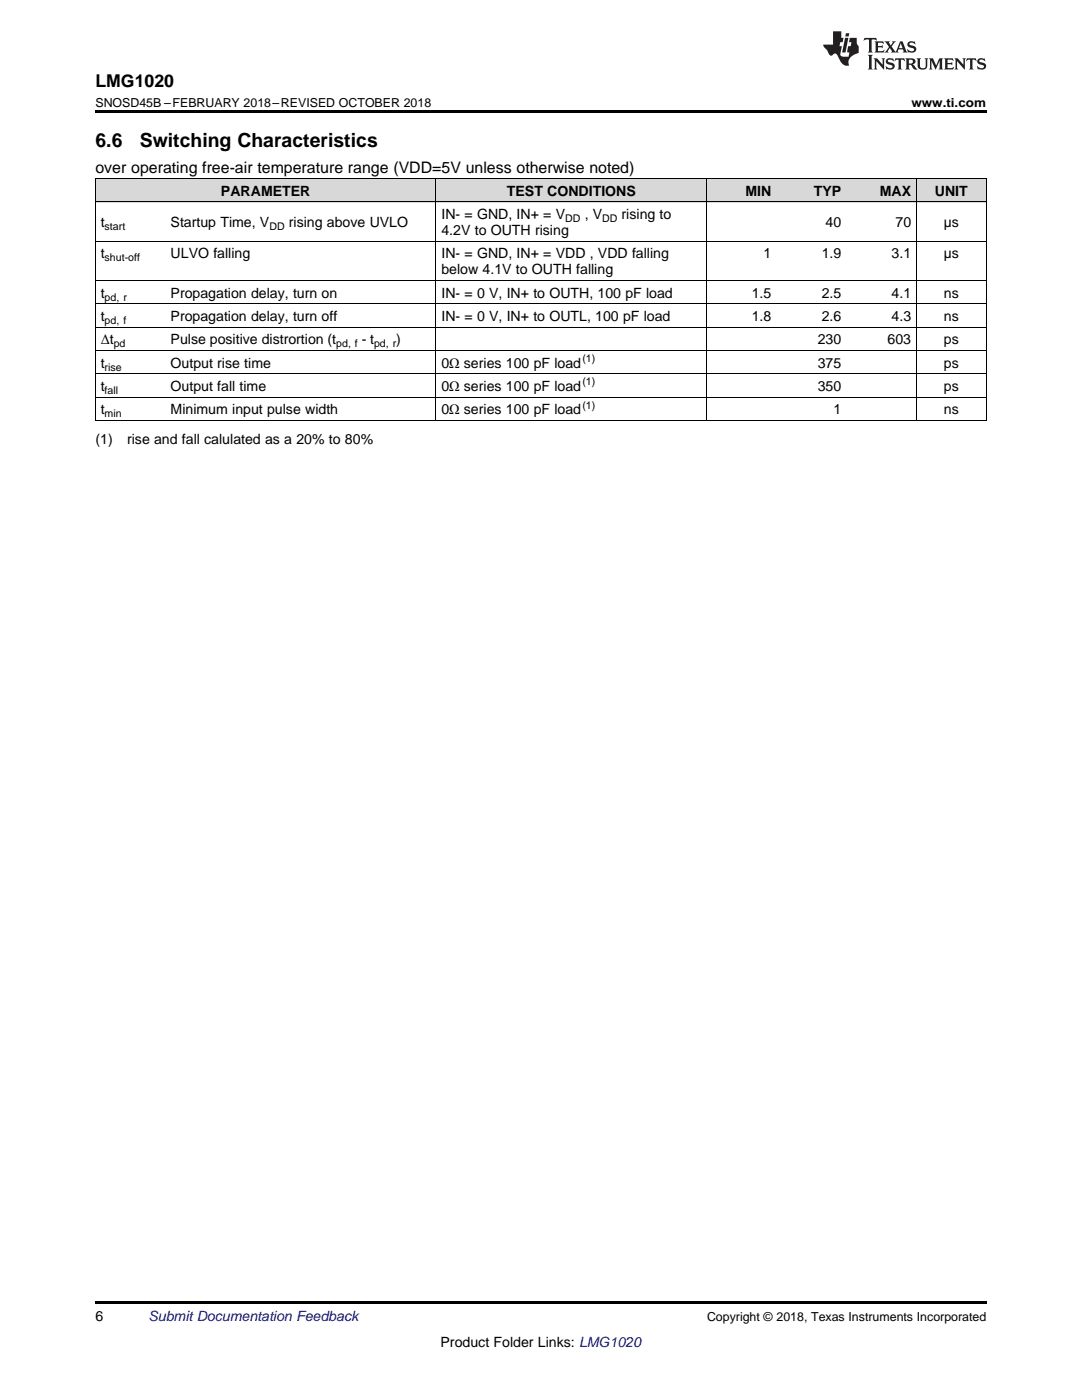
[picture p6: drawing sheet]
<svg xmlns="http://www.w3.org/2000/svg" width="216mm" height="279mm" viewBox="0 0 216 279" stroke-linecap="round" stroke-linejoin="round" font-family="sans-serif">
<defs><g id="words">
<g font-size="3.9">
<text x="19" y="29.3">6.6</text>
<text x="27.9" y="29.3">Switching Characteristics</text>
</g>
<text font-size="3.5" x="19" y="17.3">LMG1020</text>
<text font-size="3.2" x="19" y="34.4">over operating free-air temperature range (VDD=5V unless otherwise noted)</text>
<g font-size="2.8">
<text x="44.1" y="39.1">PARAMETER</text>
<text x="101.1" y="39.1">TEST CONDITIONS</text>
<text x="148.7" y="39.1">MIN</text>
<text x="162.4" y="39.1">TYP</text>
<text x="175.5" y="39.1">MAX</text>
<text x="186.5" y="39.1">UNIT</text>
<text x="20.1" y="45.3">t</text>
<text x="34" y="45.3">Startup Time, V</text>
<text x="57.6" y="45.3">rising above UVLO</text>
<text x="88.1" y="43.7">IN- = GND, IN+ = V</text>
<text x="88.1" y="46.9">4.2V to OUTH rising</text>
<text x="116.7" y="43.7">, V</text>
<text x="124" y="43.7">rising to</text>
<text x="164.7" y="45.3">40</text>
<text x="178.7" y="45.3">70</text>
<text x="188.3" y="45.3">µs</text>
<text x="20.1" y="51.6">t</text>
<text x="34" y="51.6">ULVO falling</text>
<text x="88.1" y="51.6">IN- = GND, IN+ = VDD , VDD falling</text>
<text x="152.3" y="51.6">1</text>
<text x="164" y="51.6">1.9</text>
<text x="177.9" y="51.6">3.1</text>
<text x="188.3" y="51.6">µs</text>
<text x="20.1" y="59.4">t</text>
<text x="34" y="59.4">Propagation delay, turn on</text>
<text x="88.1" y="54.8">below 4.1V to OUTH falling</text>
<text x="88.1" y="59.4">IN- = 0 V, IN+ to OUTH, 100 pF load</text>
<text x="150" y="59.4">1.5</text>
<text x="164" y="59.4">2.5</text>
<text x="177.9" y="59.4">4.1</text>
<text x="188.3" y="59.4">ns</text>
<text x="20.1" y="64.1">t</text>
<text x="34" y="64.1">Propagation delay, turn off</text>
<text x="88.1" y="64.1">IN- = 0 V, IN+ to OUTL, 100 pF load</text>
<text x="150" y="64.1">1.8</text>
<text x="164" y="64.1">2.6</text>
<text x="177.9" y="64.1">4.3</text>
<text x="188.3" y="64.1">ns</text>
<text x="20.1" y="68.7">Δt</text>
<text x="34" y="68.7">Pulse positive distrortion (t</text>
<text x="72.2" y="68.7">- t</text>
<text x="79.1" y="68.7">)</text>
<text x="163.2" y="68.7">230</text>
<text x="177.1" y="68.7">603</text>
<text x="188.3" y="68.7">ps</text>
<text x="20.1" y="73.4">t</text>
<text x="34" y="73.4">Output rise time</text>
<text x="88.1" y="73.4">0Ω series 100 pF load</text>
<text x="163.2" y="73.4">375</text>
<text x="188.3" y="73.4">ps</text>
<text x="20.1" y="78">t</text>
<text x="20.1" y="82.7">t</text>
<text x="34" y="78">Output fall time</text>
<text x="34" y="82.7">Minimum input pulse width</text>
<text x="88.1" y="78">0Ω series 100 pF load</text>
<text x="88.1" y="82.7">0Ω series 100 pF load</text>
<text x="163.2" y="78">350</text>
<text x="166.3" y="82.7">1</text>
<text x="188.3" y="78">ps</text>
<text x="188.3" y="82.7">ns</text>
<text x="19" y="88.5">(1)</text>
<text x="25.4" y="88.5">rise and fall calulated as a 20% to 80%</text>
<text x="19" y="263.6">6</text>
<text x="87.9" y="268.9">Product Folder Links: LMG1020</text>
</g>
<text font-size="2.8" fill="#0000c8" x="29.6" y="263.6">Submit Documentation Feedback</text>
<g font-size="2.5">
<text x="19" y="21.4">SNOSD45B –FEBRUARY 2018–REVISED OCTOBER 2018</text>
<text x="181.9" y="21.4">www.ti.com</text>
<text x="141.1" y="263.6">Copyright © 2018, Texas Instruments Incorporated</text>
</g>
<g font-size="2.1">
<text x="20.9" y="45.9">start</text>
<text x="53.8" y="45.9">DD</text>
<text x="112.8" y="44.3">DD</text>
<text x="120.2" y="44.3">DD</text>
<text x="20.9" y="52.1">shut-off</text>
<text x="20.9" y="60">pd, r</text>
<text x="20.9" y="64.6">pd, f</text>
<text x="22.7" y="69.3">pd</text>
<text x="67.1" y="69.3">pd, f</text>
<text x="74.6" y="69.3">pd, r</text>
<text x="20.9" y="73.9">rise</text>
<text x="116.2" y="76.9">(1)</text>
<text x="116.2" y="72.2">(1)</text>
<text x="20.9" y="78.6">fall</text>
<text x="20.9" y="83.3">min</text>
<text x="116.2" y="81.6">(1)</text>
</g>
</g></defs>
<g fill="#d8d8d8">
<path d="M19 35.7h14v4.7h-14z"/>
<path d="M33 35.7h54v4.7h-54z"/>
<path d="M87 35.7h54v4.7h-54z"/>
<path d="M141 35.7h14v4.7h-14z"/>
<path d="M155 35.7h13.9v4.7h-13.9z"/>
<path d="M168.9 35.7h14v4.7h-14z"/>
<path d="M182.9 35.7h13.9v4.7h-13.9z"/>
</g>
<path d="M19 22h177.8v.5h-177.8zM19 83.9l.2 .1zM86.9 83.9l.1 .1zM140.9 83.9l.1 .1zM154.9 83.9l.1 .1zM168.8 83.9l.1 .1zM182.8 83.9l.1 .1zM196.7 83.9l.1 .1zM19 259.7h177.8v.5h-177.8z" fill="#000"/>
<g fill="none" stroke="#000" stroke-width=".2">
<path d="M19 35.6h177.8M19.1 35.7v48.3M87 35.7v48.3M141 35.7v48.3M182.8 35.7v48.3M196.8 35.7v48.3M19 56h177.8M19 48.1h177.8M19 40.3h177.8M19 79.3h177.8M19 74.6h177.8M19 69.9h177.8"/>
<path d="M19 65.3h177.8M19 60.6h177.8M19 83.9h177.8"/>
</g>
<g fill="#231f20">
<path d="M172.5 7.6l-.1 .5 .4-.2h.6v.1v2.1l-.2 .4h.9l-.2-.4v-2.1l.1-.1h.5l.5 .2-.2-.5zM174.5 8.3l.2 .3v1.5l-.2 .4h1.8l.2-.6a1.04 1.04 0 0 1-1.3 .2v-.7h.6l.3 .2v-.6l-.3 .2h-.6v-.6l.8-.1 .4 .3-.2-.5zM176.5 8.3l.9 1.1-.9 1.1h.8l-.2-.2 .4-.7 .5 .7-.2 .2h1.5l-.2-.2 .2-.4h.9l.1 .4-.2 .2h1l-.3-.3-.7-1.9h-.5l-.9 2-.8-1 .9-1h-.8l.1 .3-.4 .5-.3-.6 .1-.2zM179.7 8.6l.4 1h-.7zM181.3 8.4a.63 .63 0 0 0-.2 .7 .63 .63 0 0 0 .6 .4l.6 .2 .1 .2a.75 .75 0 0 1-.7 .4 .75 .75 0 0 1-.6-.5l.1 .7 .1-.1a1.11 1.11 0 0 0 1.5-.6 1.13 1.13 0 0 0-1.2-.8l-.1-.4a1.04 1.04 0 0 1 1.2 .2l-.2-.5-.2 .1-.4-.2zM173.2 10.9l.2 .4v2.2l-.2 .4h1l-.3-.4v-2.2l.3-.4zM174.3 11.6l.3 .4v1.5l-.3 .4h.8l-.2-.4v-1.3l1.5 1.7v-1.9l.2-.4h-.7l.2 .4v.9l-1.1-1.3zM177 11.8a.62 .62 0 0 0-.2 .7 .62 .62 0 0 0 .6 .4l.6 .1 .1 .3a.76 .76 0 0 1-.7 .3 .76 .76 0 0 1-.7-.4l.2 .7 .1-.1a1.11 1.11 0 0 0 1.5-.6 1.13 1.13 0 0 0-1.2-.8l-.1-.4a1.04 1.04 0 0 1 1.2 .2l-.2-.6-.2 .1-.5-.1zM178.7 11.6l-.2 .6a.61 .61 0 0 1 .8-.3v1.6l-.2 .4h.9l-.2-.4v-1.6a.63 .63 0 0 1 .7 .3l-.1-.6zM180.6 11.6l.3 .4v1.5l-.3 .4h1l-.2-.2-.1-.8 .6 .2a.76 .76 0 0 0 1.2 .7l-1-1a.58 .58 0 0 0 .6-.5 .58 .58 0 0 0-.5-.6zM181.4 11.9h.1a.45 .45 0 0 1 .5 .1 .45 .45 0 0 1 .1 .5l-.8 .2zM182.9 11.6l.2 .2a2.17 2.17 0 0 0 .3 1.9 .99 .99 0 0 0 1.6-.6v-1.1l.2-.4h-.7l.2 .2a1.92 1.92 0 0 1-.2 1.8 .6 .6 0 0 1-.9-.5v-1.1l.2-.4zM185.4 11.6l.2 .4v1.5l-.2 .4h.7l-.2-.4v-1.4l.8 1.8 .8-1.8v1.4l-.2 .4h.9l-.2-.4v-1.5l.2-.4h-.8l-.6 1.5-.6-1.5zM188.4 11.6l.2 .4v1.5l-.2 .4h1.8l.1-.6a1.04 1.04 0 0 1-1.2 .1v-.6h.5l.4 .2v-.6l-.4 .2h-.5v-.7h.8l.3 .3-.1-.6zM190.5 11.6l.2 .4v1.5l-.2 .4h.7l-.2-.4v-1.3l1.5 1.7v-1.9l.2-.4h-.7l.2 .4v.9l-1.1-1.3zM192.9 11.6l-.1 .6a.61 .61 0 0 1 .7-.3l.1 1.6-.3 .4h1l-.3-.4 .1-1.6a.63 .63 0 0 1 .7 .3l-.1-.6zM195.2 11.8a.62 .62 0 0 0-.2 .7 .62 .62 0 0 0 .6 .4l.6 .1 .1 .3a.76 .76 0 0 1-.7 .3 .76 .76 0 0 1-.6-.4l.1 .7 .1-.1a1.11 1.11 0 0 0 1.6-.6 1.13 1.13 0 0 0-1.3-.8l-.1-.4a1.04 1.04 0 0 1 1.2 .2l-.1-.6-.2 .1-.5-.1z"/>
<path d="M166.2 6.3v2.6h-1.9v.4l.8 .9a.91 .91 0 0 0 1 .8 .56 .56 0 0 1 .5-.3 .56 .56 0 0 1 .5 .3l.4 .8a1.53 1.53 0 0 0 1.9 1.2 1.54 1.54 0 0 1 1-2.1l.9-.3v-1.4a1.52 1.52 0 0 1-.4-1.6h-1.3l-.2 .8h.5l-.2 .8h-.5l-.1 1v.2l.4 .1-.2 .8a1.93 1.93 0 0 1-1.6-.3l.3-1.8h-.5l.2-.8h.4l.2-.8h-.4v-1.3zM168.6 7.6l-.6 2.9h.7l.6-2.9zM168.8 6.6l-.1 .7h.6l.2-.7z"/>
</g>
<use href="#words"/>
</svg>
